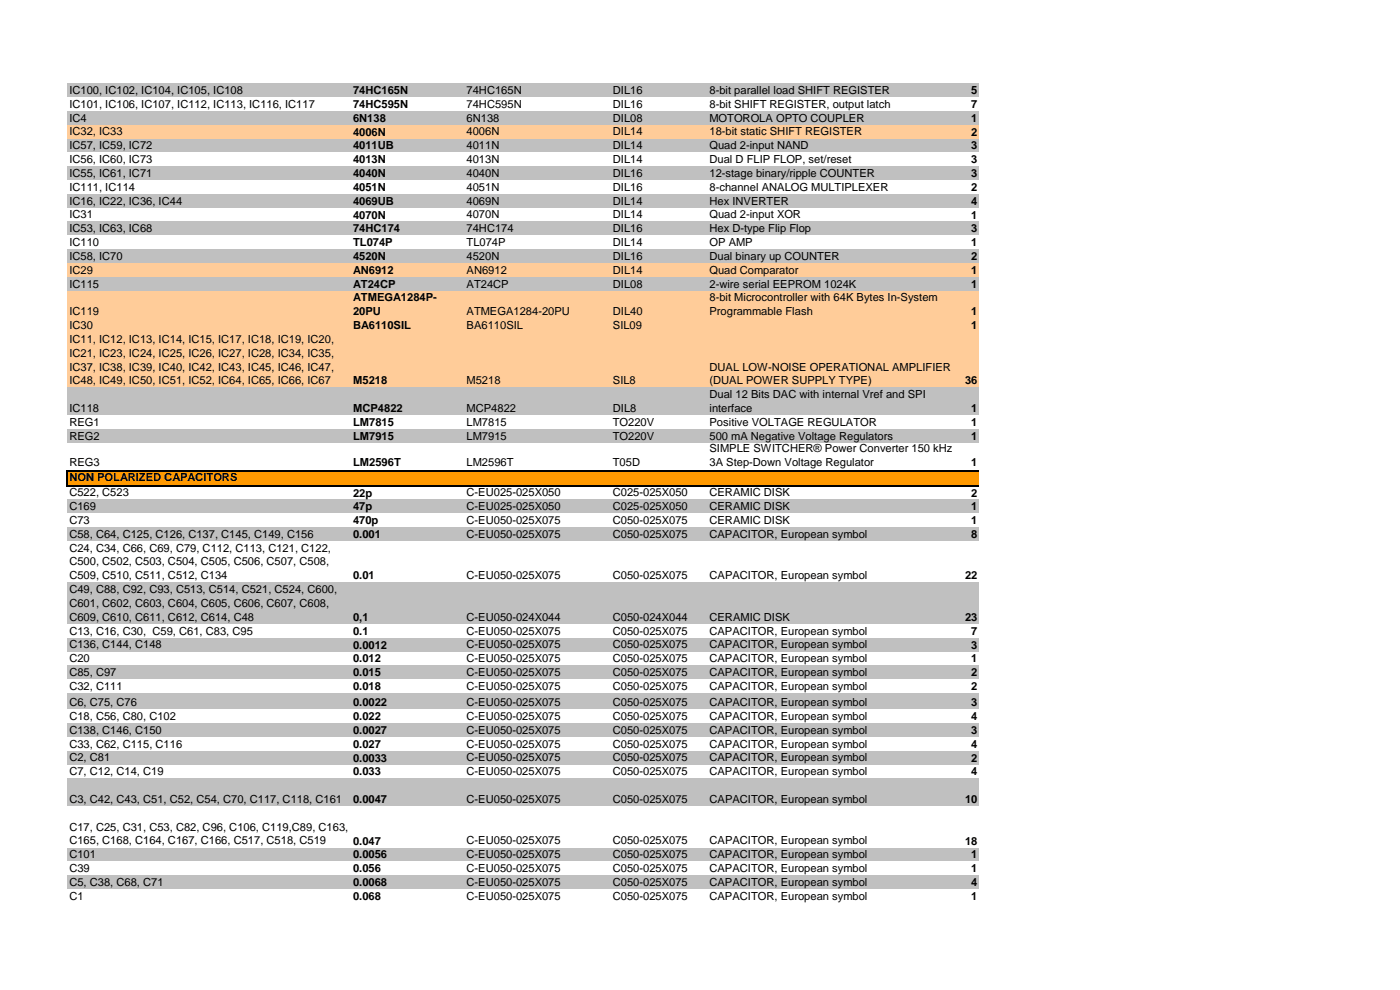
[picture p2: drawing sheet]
<svg xmlns="http://www.w3.org/2000/svg" width="420mm" height="297mm" viewBox="0 0 420 297" stroke-linecap="round" stroke-linejoin="round" font-family="sans-serif">
<defs><g id="words">
<g font-size="3.3">
<text x="20.8" y="28.2">IC100, IC102, IC104, IC105, IC108</text>
<text x="105.9" y="28.2">74HC165N</text>
<text x="140" y="28.2">74HC165N</text>
<text x="183.9" y="28.2">DIL16</text>
<text x="212.9" y="28.2">8-bit parallel load SHIFT REGISTER</text>
<text x="291.5" y="28.2">5</text>
<text x="20.8" y="32.3">IC101, IC106, IC107, IC112, IC113, IC116, IC117</text>
<text x="105.9" y="32.4">74HC595N</text>
<text x="140" y="32.3">74HC595N</text>
<text x="183.9" y="32.3">DIL16</text>
<text x="212.9" y="32.3">8-bit SHIFT REGISTER, output latch</text>
<text x="291.5" y="32.4">7</text>
<text x="20.8" y="36.5">IC4</text>
<text x="20.8" y="40.6">IC32, IC33</text>
<text x="105.9" y="36.5">6N138</text>
<text x="105.9" y="40.7">4006N</text>
<text x="140" y="36.5">6N138</text>
<text x="140" y="40.6">4006N</text>
<text x="183.9" y="36.5">DIL08</text>
<text x="183.9" y="40.6">DIL14</text>
<text x="212.9" y="36.5">MOTOROLA OPTO COUPLER</text>
<text x="212.9" y="40.6">18-bit static SHIFT REGISTER</text>
<text x="291.5" y="36.5">1</text>
<text x="291.5" y="40.7">2</text>
<text x="20.8" y="44.8">IC57, IC59, IC72</text>
<text x="105.9" y="44.8">4011UB</text>
<text x="140" y="44.8">4011N</text>
<text x="183.9" y="44.8">DIL14</text>
<text x="212.9" y="44.8">Quad 2-input NAND</text>
<text x="291.5" y="44.8">3</text>
<text x="20.8" y="48.9">IC56, IC60, IC73</text>
<text x="20.8" y="53.1">IC55, IC61, IC71</text>
<text x="105.9" y="49">4013N</text>
<text x="105.9" y="53.1">4040N</text>
<text x="140" y="48.9">4013N</text>
<text x="140" y="53.1">4040N</text>
<text x="183.9" y="48.9">DIL14</text>
<text x="183.9" y="53.1">DIL16</text>
<text x="212.9" y="48.9">Dual D FLIP FLOP, set/reset</text>
<text x="212.9" y="53.1">12-stage binary/ripple COUNTER</text>
<text x="291.5" y="49">3</text>
<text x="291.5" y="53.1">3</text>
<text x="20.8" y="57.2">IC111, IC114</text>
<text x="105.9" y="57.3">4051N</text>
<text x="140" y="57.2">4051N</text>
<text x="183.9" y="57.2">DIL16</text>
<text x="212.9" y="57.2">8-channel ANALOG MULTIPLEXER</text>
<text x="291.5" y="57.3">2</text>
<text x="20.8" y="61.4">IC16, IC22, IC36, IC44</text>
<text x="20.8" y="65.5">IC31</text>
<text x="105.9" y="61.4">4069UB</text>
<text x="105.9" y="65.6">4070N</text>
<text x="140" y="61.4">4069N</text>
<text x="140" y="65.5">4070N</text>
<text x="183.9" y="61.4">DIL14</text>
<text x="183.9" y="65.5">DIL14</text>
<text x="212.9" y="61.4">Hex INVERTER</text>
<text x="212.9" y="65.5">Quad 2-input XOR</text>
<text x="291.5" y="61.4">4</text>
<text x="291.5" y="65.6">1</text>
<text x="20.8" y="69.7">IC53, IC63, IC68</text>
<text x="105.9" y="69.7">74HC174</text>
<text x="140" y="69.7">74HC174</text>
<text x="183.9" y="69.7">DIL16</text>
<text x="212.9" y="69.7">Hex D-type Flip Flop</text>
<text x="291.5" y="69.7">3</text>
<text x="20.8" y="73.8">IC110</text>
<text x="20.8" y="78">IC58, IC70</text>
<text x="105.9" y="73.9">TL074P</text>
<text x="140" y="73.8">TL074P</text>
<text x="140" y="78">4520N</text>
<text x="183.9" y="73.8">DIL14</text>
<text x="183.9" y="78">DIL16</text>
<text x="212.9" y="73.8">OP AMP</text>
<text x="212.9" y="78">Dual binary up COUNTER</text>
<text x="291.5" y="73.9">1</text>
<text x="20.8" y="82.1">IC29</text>
<text x="105.9" y="78">4520N</text>
<text x="105.9" y="82.2">AN6912</text>
<text x="140" y="82.1">AN6912</text>
<text x="183.9" y="82.1">DIL14</text>
<text x="212.9" y="82.1">Quad Comparator</text>
<text x="291.5" y="78">2</text>
<text x="291.5" y="82.2">1</text>
<text x="20.8" y="86.3">IC115</text>
<text x="105.9" y="86.3">AT24CP</text>
<text x="140" y="86.3">AT24CP</text>
<text x="183.9" y="86.3">DIL08</text>
<text x="212.9" y="86.3">2-wire serial EEPROM 1024K</text>
<text x="291.5" y="86.3">1</text>
<text x="20.8" y="94.6">IC119</text>
<text x="105.9" y="90.3">ATMEGA1284P-</text>
<text x="105.9" y="94.6">20PU</text>
<text x="140" y="94.6">ATMEGA1284-20PU</text>
<text x="183.9" y="94.6">DIL40</text>
<text x="212.9" y="90.4">8-bit Microcontroller with 64K Bytes In-System</text>
<text x="212.9" y="94.6">Programmable Flash</text>
<text x="291.5" y="94.6">1</text>
<text x="20.8" y="98.7">IC30</text>
<text x="105.9" y="98.8">BA6110SIL</text>
<text x="140" y="98.7">BA6110SIL</text>
<text x="183.9" y="98.7">SIL09</text>
<text x="291.5" y="98.8">1</text>
<text x="20.8" y="102.9">IC11, IC12, IC13, IC14, IC15, IC17, IC18, IC19, IC20,</text>
<text x="20.8" y="107">IC21, IC23, IC24, IC25, IC26, IC27, IC28, IC34, IC35,</text>
<text x="20.8" y="111.2">IC37, IC38, IC39, IC40, IC42, IC43, IC45, IC46, IC47,</text>
<text x="212.9" y="111.2">DUAL LOW-NOISE OPERATIONAL AMPLIFIER</text>
<text x="20.8" y="115.3">IC48, IC49, IC50, IC51, IC52, IC64, IC65, IC66, IC67</text>
<text x="105.9" y="115.4">M5218</text>
<text x="140" y="115.3">M5218</text>
<text x="183.9" y="115.3">SIL8</text>
<text x="212.9" y="119.5">Dual 12 Bits DAC with internal Vref and SPI</text>
<text x="212.9" y="115.3">(DUAL POWER SUPPLY TYPE)</text>
<text x="289.6" y="115.4">36</text>
<text x="20.8" y="123.6">IC118</text>
<text x="105.9" y="123.7">MCP4822</text>
<text x="140" y="123.6">MCP4822</text>
<text x="183.9" y="123.6">DIL8</text>
<text x="212.9" y="123.6">interface</text>
<text x="291.5" y="123.7">1</text>
<text x="20.8" y="127.8">REG1</text>
<text x="20.8" y="131.9">REG2</text>
<text x="105.9" y="127.8">LM7815</text>
<text x="105.9" y="132">LM7915</text>
<text x="140" y="127.8">LM7815</text>
<text x="140" y="131.9">LM7915</text>
<text x="183.9" y="127.8">TO220V</text>
<text x="183.9" y="131.9">TO220V</text>
<text x="212.9" y="127.8">Positive VOLTAGE REGULATOR</text>
<text x="212.9" y="131.9">500 mA Negative Voltage Regulators</text>
<text x="291.5" y="127.8">1</text>
<text x="291.5" y="132">1</text>
<text x="212.9" y="135.7">SIMPLE SWITCHER® Power Converter 150 kHz</text>
<text x="20.8" y="139.8">REG3</text>
<text x="105.9" y="139.9">LM2596T</text>
<text x="140" y="139.8">LM2596T</text>
<text x="183.9" y="139.8">T05D</text>
<text x="212.9" y="139.8">3A Step-Down Voltage Regulator</text>
<text x="291.5" y="139.9">1</text>
<text x="20.8" y="144.2">NON POLARIZED CAPACITORS</text>
<text x="20.8" y="148.9">C522, C523</text>
<text x="105.9" y="149">22p</text>
<text x="140" y="148.9">C-EU025-025X050</text>
<text x="183.9" y="148.9">C025-025X050</text>
<text x="212.9" y="148.9">CERAMIC DISK</text>
<text x="291.5" y="149">2</text>
<text x="20.8" y="153.1">C169</text>
<text x="105.9" y="153.1">47p</text>
<text x="140" y="153.1">C-EU025-025X050</text>
<text x="183.9" y="153.1">C025-025X050</text>
<text x="212.9" y="153.1">CERAMIC DISK</text>
<text x="291.5" y="153.1">1</text>
<text x="20.8" y="157.2">C73</text>
<text x="20.8" y="161.4">C58, C64, C125, C126, C137, C145, C149, C156</text>
<text x="105.9" y="157.3">470p</text>
<text x="105.9" y="161.4">0.001</text>
<text x="140" y="157.2">C-EU050-025X075</text>
<text x="140" y="161.4">C-EU050-025X075</text>
<text x="183.9" y="157.2">C050-025X075</text>
<text x="183.9" y="161.4">C050-025X075</text>
<text x="212.9" y="157.2">CERAMIC DISK</text>
<text x="212.9" y="161.4">CAPACITOR, European symbol</text>
<text x="291.5" y="157.3">1</text>
<text x="291.5" y="161.4">8</text>
<text x="20.8" y="165.5">C24, C34, C66, C69, C79, C112, C113, C121, C122,</text>
<text x="20.8" y="169.7">C500, C502, C503, C504, C505, C506, C507, C508,</text>
<text x="20.8" y="173.8">C509, C510, C511, C512, C134</text>
<text x="105.9" y="173.9">0.01</text>
<text x="140" y="173.8">C-EU050-025X075</text>
<text x="183.9" y="173.8">C050-025X075</text>
<text x="212.9" y="173.8">CAPACITOR, European symbol</text>
<text x="289.6" y="173.9">22</text>
<text x="20.8" y="178">C49, C88, C92, C93, C513, C514, C521, C524, C600,</text>
<text x="20.8" y="182.1">C601, C602, C603, C604, C605, C606, C607, C608,</text>
<text x="20.8" y="190.4">C13, C16, C30, C59, C61, C83, C95</text>
<text x="20.8" y="186.3">C609, C610, C611, C612, C614, C48</text>
<text x="105.9" y="186.3">0,1</text>
<text x="105.9" y="190.5">0.1</text>
<text x="140" y="190.4">C-EU050-025X075</text>
<text x="140" y="186.3">C-EU050-024X044</text>
<text x="183.9" y="190.4">C050-025X075</text>
<text x="183.9" y="186.3">C050-024X044</text>
<text x="212.9" y="186.3">CERAMIC DISK</text>
<text x="212.9" y="190.4">CAPACITOR, European symbol</text>
<text x="289.6" y="186.3">23</text>
<text x="291.5" y="190.5">7</text>
<text x="20.8" y="194.6">C136, C144, C148</text>
<text x="105.9" y="194.6">0.0012</text>
<text x="140" y="194.6">C-EU050-025X075</text>
<text x="183.9" y="194.6">C050-025X075</text>
<text x="212.9" y="194.6">CAPACITOR, European symbol</text>
<text x="291.5" y="194.6">3</text>
<text x="20.8" y="198.7">C20</text>
<text x="20.8" y="202.9">C85, C97</text>
<text x="105.9" y="198.8">0.012</text>
<text x="105.9" y="202.9">0.015</text>
<text x="140" y="198.7">C-EU050-025X075</text>
<text x="140" y="202.9">C-EU050-025X075</text>
<text x="183.9" y="198.7">C050-025X075</text>
<text x="183.9" y="202.9">C050-025X075</text>
<text x="212.9" y="198.7">CAPACITOR, European symbol</text>
<text x="212.9" y="202.9">CAPACITOR, European symbol</text>
<text x="291.5" y="198.8">1</text>
<text x="291.5" y="202.9">2</text>
<text x="20.8" y="207">C32, C111</text>
<text x="105.9" y="207.1">0.018</text>
<text x="140" y="207">C-EU050-025X075</text>
<text x="183.9" y="207">C050-025X075</text>
<text x="212.9" y="207">CAPACITOR, European symbol</text>
<text x="291.5" y="207.1">2</text>
<text x="20.8" y="211.9">C6, C75, C76</text>
<text x="105.9" y="211.9">0.0022</text>
<text x="140" y="211.9">C-EU050-025X075</text>
<text x="183.9" y="211.9">C050-025X075</text>
<text x="212.9" y="211.9">CAPACITOR, European symbol</text>
<text x="291.5" y="211.9">3</text>
<text x="20.8" y="216">C18, C56, C80, C102</text>
<text x="20.8" y="220.2">C138, C146, C150</text>
<text x="105.9" y="216.1">0.022</text>
<text x="105.9" y="220.2">0.0027</text>
<text x="140" y="216">C-EU050-025X075</text>
<text x="140" y="220.2">C-EU050-025X075</text>
<text x="183.9" y="216">C050-025X075</text>
<text x="183.9" y="220.2">C050-025X075</text>
<text x="212.9" y="216">CAPACITOR, European symbol</text>
<text x="212.9" y="220.2">CAPACITOR, European symbol</text>
<text x="291.5" y="216.1">4</text>
<text x="291.5" y="220.2">3</text>
<text x="20.8" y="224.3">C33, C62, C115, C116</text>
<text x="105.9" y="224.4">0.027</text>
<text x="140" y="224.3">C-EU050-025X075</text>
<text x="183.9" y="224.3">C050-025X075</text>
<text x="212.9" y="224.3">CAPACITOR, European symbol</text>
<text x="291.5" y="224.4">4</text>
<text x="20.8" y="228.5">C2, C81</text>
<text x="20.8" y="232.6">C7, C12, C14, C19</text>
<text x="105.9" y="228.5">0.0033</text>
<text x="105.9" y="232.7">0.033</text>
<text x="140" y="228.5">C-EU050-025X075</text>
<text x="140" y="232.6">C-EU050-025X075</text>
<text x="183.9" y="228.5">C050-025X075</text>
<text x="183.9" y="232.6">C050-025X075</text>
<text x="212.9" y="228.5">CAPACITOR, European symbol</text>
<text x="212.9" y="232.6">CAPACITOR, European symbol</text>
<text x="291.5" y="228.5">2</text>
<text x="291.5" y="232.7">4</text>
<text x="20.8" y="240.9">C3, C42, C43, C51, C52, C54, C70, C117, C118, C161</text>
<text x="105.9" y="241">0.0047</text>
<text x="140" y="240.9">C-EU050-025X075</text>
<text x="183.9" y="240.9">C050-025X075</text>
<text x="212.9" y="240.9">CAPACITOR, European symbol</text>
<text x="289.6" y="241">10</text>
<text x="20.8" y="249.2">C17, C25, C31, C53, C82, C96, C106, C119,C89, C163,</text>
<text x="20.8" y="257.5">C101</text>
<text x="20.8" y="253.4">C165, C168, C164, C167, C166, C517, C518, C519</text>
<text x="105.9" y="257.6">0.0056</text>
<text x="105.9" y="253.4">0.047</text>
<text x="140" y="257.5">C-EU050-025X075</text>
<text x="140" y="253.4">C-EU050-025X075</text>
<text x="183.9" y="257.5">C050-025X075</text>
<text x="183.9" y="253.4">C050-025X075</text>
<text x="212.9" y="257.5">CAPACITOR, European symbol</text>
<text x="212.9" y="253.4">CAPACITOR, European symbol</text>
<text x="289.6" y="253.4">18</text>
<text x="291.5" y="257.6">1</text>
<text x="20.8" y="261.7">C39</text>
<text x="105.9" y="261.7">0.056</text>
<text x="140" y="261.7">C-EU050-025X075</text>
<text x="183.9" y="261.7">C050-025X075</text>
<text x="212.9" y="261.7">CAPACITOR, European symbol</text>
<text x="291.5" y="261.7">1</text>
<text x="20.8" y="265.8">C5, C38, C68, C71</text>
<text x="20.8" y="270">C1</text>
<text x="105.9" y="265.9">0.0068</text>
<text x="140" y="265.8">C-EU050-025X075</text>
<text x="140" y="270">C-EU050-025X075</text>
<text x="183.9" y="265.8">C050-025X075</text>
<text x="183.9" y="270">C050-025X075</text>
<text x="212.9" y="265.8">CAPACITOR, European symbol</text>
<text x="212.9" y="270">CAPACITOR, European symbol</text>
<text x="291.5" y="265.9">4</text>
<text x="105.9" y="270">0.068</text>
<text x="291.5" y="270">1</text>
</g>
</g></defs>
<g fill="#c0c0c0">
<path d="M20.2 25h273.5v4.2h-273.5z"/>
<path d="M20.2 33.3h273.5v4.2h-273.5z"/>
</g>
<path d="M20.2 37.4h273.5v4.2h-273.5z" fill="#fc9"/>
<path d="M20.2 41.6h273.5v4.2h-273.5z" fill="#c0c0c0"/>
<path d="M20.2 45.7h273.5v4.2h-273.5z" fill="#fff"/>
<path d="M20.2 49.9h273.5v4.2h-273.5z" fill="#c0c0c0"/>
<path d="M20.2 54h273.5v4.2h-273.5z" fill="#fff"/>
<path d="M20.2 58.2h273.5v4.2h-273.5z" fill="#c0c0c0"/>
<path d="M20.2 62.3h273.5v4.2h-273.5z" fill="#fff"/>
<path d="M20.2 66.5h273.5v4.2h-273.5z" fill="#c0c0c0"/>
<path d="M20.2 70.6h273.5v4.2h-273.5z" fill="#fff"/>
<path d="M20.2 74.8h273.5v4.2h-273.5z" fill="#c0c0c0"/>
<path d="M20.2 78.9h273.5v4.2h-273.5z" fill="#fc9"/>
<path d="M20.2 83.1h273.5v4.1h-273.5z" fill="#c0c0c0"/>
<path d="M20.2 87.2h273.5v29.1h-273.5z" fill="#fc9"/>
<g fill="#c0c0c0">
<path d="M20.2 116.2h273.5v8.4h-273.5z"/>
<path d="M20.2 128.7h273.5v4.2h-273.5z"/>
</g>
<path d="M20.2 141.4h273.5v4.4h-273.5z" fill="#f90"/>
<path d="M20.2 145.7h273.5v4.2h-273.5z" fill="#fff"/>
<path d="M20.2 149.9h273.5v4.2h-273.5z" fill="#c0c0c0"/>
<path d="M20.2 154h273.5v4.2h-273.5z" fill="#fff"/>
<path d="M20.2 158.2h273.5v4.1h-273.5z" fill="#c0c0c0"/>
<path d="M20.2 162.3h273.5v12.5h-273.5z" fill="#fff"/>
<path d="M20.2 174.8h273.5v12.4h-273.5z" fill="#c0c0c0"/>
<path d="M20.2 187.2h273.5v4.2h-273.5z" fill="#fff"/>
<path d="M20.2 191.3h273.5v4.2h-273.5z" fill="#c0c0c0"/>
<path d="M20.2 195.5h273.5v4.2h-273.5z" fill="#fff"/>
<path d="M20.2 199.6h273.5v4.2h-273.5z" fill="#c0c0c0"/>
<path d="M20.2 203.8h273.5v4.2h-273.5z" fill="#fff"/>
<path d="M20.2 207.9h273.5v5h-273.5z" fill="#c0c0c0"/>
<path d="M20.2 212.8h273.5v4.2h-273.5z" fill="#fff"/>
<path d="M20.2 217h273.5v4.1h-273.5z" fill="#c0c0c0"/>
<path d="M20.2 221.1h273.5v4.2h-273.5z" fill="#fff"/>
<path d="M20.2 225.3h273.5v4.1h-273.5z" fill="#c0c0c0"/>
<path d="M20.2 229.4h273.5v4.2h-273.5z" fill="#fff"/>
<path d="M20.2 233.6h273.5v8.3h-273.5z" fill="#c0c0c0"/>
<path d="M20.2 241.9h273.5v12.4h-273.5z" fill="#fff"/>
<path d="M20.2 254.3h273.5v4.2h-273.5z" fill="#c0c0c0"/>
<path d="M20.2 258.4h273.5v4.2h-273.5z" fill="#fff"/>
<path d="M20.2 262.6h273.5v4.2h-273.5z" fill="#c0c0c0"/>
<path d="M20.2 266.7h273.5v4.2h-273.5z" fill="#fff"/>
<path d="M19.9 141.1h.6v4.9h-.6zM20.5 141.1h273.2v.5h-273.2zM20.5 145.4h273.2v.6h-273.2z" fill="#000"/>
<use href="#words"/>
</svg>
